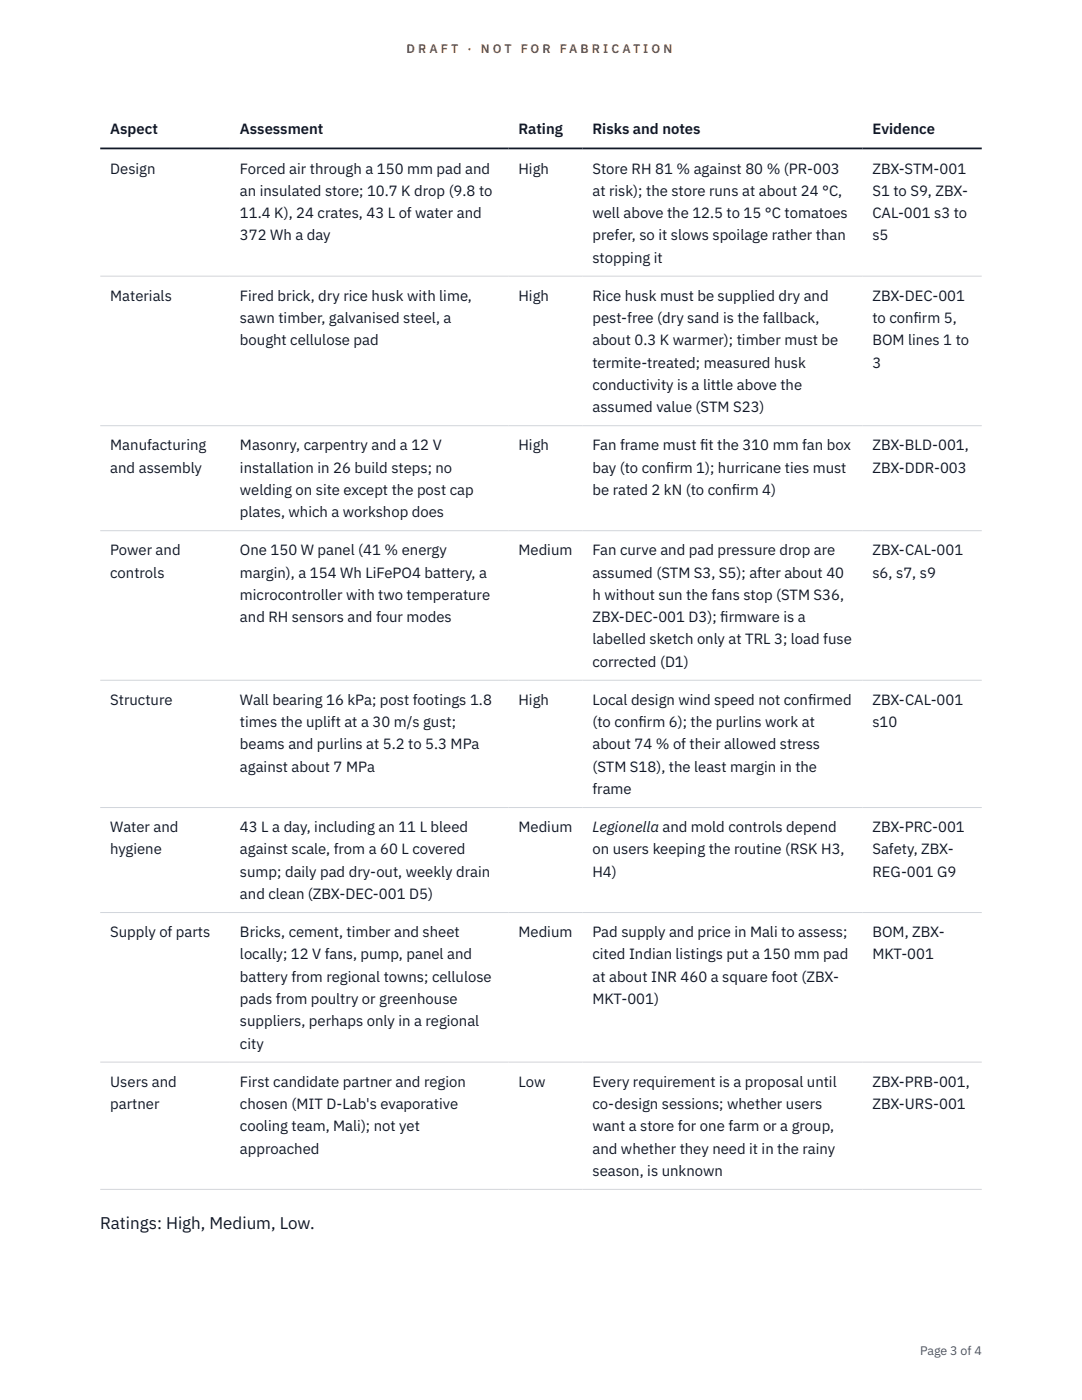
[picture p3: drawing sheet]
<svg xmlns="http://www.w3.org/2000/svg" width="216mm" height="279mm" viewBox="0 0 216 279" stroke-linecap="round" stroke-linejoin="round" font-family="sans-serif">
<defs><g id="words">
<text font-size="3.4" fill="#111827" x="20" y="245.3">Ratings: High, Medium, Low.</text>
<g font-size="3" fill="#111827">
<text x="22" y="26.8">Aspect</text>
<text x="47.9" y="26.8">Assessment</text>
<text x="103.5" y="26.8">Rating</text>
<text x="118.2" y="26.8">Risks and notes</text>
<text x="174.1" y="26.8">Evidence</text>
<text x="22" y="34.6">Design</text>
<text x="47.9" y="34.6">Forced air through a 150 mm pad and</text>
<text x="103.5" y="34.6">High</text>
<text x="118.2" y="34.6">Store RH 81 % against 80 % (PR-003</text>
<text x="174.1" y="34.6">ZBX-STM-001</text>
<text x="47.9" y="39.1">an insulated store; 10.7 K drop (9.8 to</text>
<text x="118.2" y="39.1">at risk); the store runs at about 24 °C,</text>
<text x="174.1" y="39.1">S1 to S9, ZBX-</text>
<text x="47.9" y="43.5">11.4 K), 24 crates, 43 L of water and</text>
<text x="47.9" y="48">372 Wh a day</text>
<text x="118.2" y="43.5">well above the 12.5 to 15 °C tomatoes</text>
<text x="118.2" y="48">prefer, so it slows spoilage rather than</text>
<text x="174.1" y="43.5">CAL-001 s3 to</text>
<text x="174.1" y="48">s5</text>
<text x="118.2" y="52.4">stopping it</text>
<text x="22" y="60">Materials</text>
<text x="47.9" y="60">Fired brick, dry rice husk with lime,</text>
<text x="47.9" y="64.5">sawn timber, galvanised steel, a</text>
<text x="103.5" y="60">High</text>
<text x="118.2" y="60">Rice husk must be supplied dry and</text>
<text x="118.2" y="64.5">pest-free (dry sand is the fallback,</text>
<text x="174.1" y="60">ZBX-DEC-001</text>
<text x="174.1" y="64.5">to conf</text>
<text x="182.3" y="64.5">irm 5,</text>
<text x="47.9" y="68.9">bought cellulose pad</text>
<text x="118.2" y="68.9">about 0.3 K warmer); timber must be</text>
<text x="174.1" y="68.9">BOM lines 1 to</text>
<text x="118.2" y="73.4">termite-treated; measured husk</text>
<text x="118.2" y="77.8">conductivity is a little above the</text>
<text x="174.1" y="73.4">3</text>
<text x="118.2" y="82.3">assumed value (STM S23)</text>
<text x="22" y="89.9">Manufacturing</text>
<text x="47.9" y="89.9">Masonry, carpentry and a 12 V</text>
<text x="103.5" y="89.9">High</text>
<text x="118.2" y="89.9">Fan frame must f</text>
<text x="139.7" y="89.9">it the 310 mm fan box</text>
<text x="174.1" y="89.9">ZBX-BLD-001,</text>
<text x="22" y="94.3">and assembly</text>
<text x="47.9" y="94.3">installation in 26 build steps; no</text>
<text x="118.2" y="94.3">bay (to conf</text>
<text x="132.9" y="94.3">irm 1); hurricane ties must</text>
<text x="174.1" y="94.3">ZBX-DDR-003</text>
<text x="47.9" y="98.8">welding on site except the post cap</text>
<text x="118.2" y="98.8">be rated 2 kN (to conf</text>
<text x="146" y="98.8">irm 4)</text>
<text x="47.9" y="103.2">plates, which a workshop does</text>
<text x="22" y="110.8">Power and</text>
<text x="47.9" y="110.8">One 150 W panel (41 % energy</text>
<text x="103.5" y="110.8">Medium</text>
<text x="118.2" y="110.8">Fan curve and pad pressure drop are</text>
<text x="174.1" y="110.8">ZBX-CAL-001</text>
<text x="22" y="115.3">controls</text>
<text x="47.9" y="115.3">margin), a 154 Wh LiFePO4 battery, a</text>
<text x="47.9" y="119.7">microcontroller with two temperature</text>
<text x="118.2" y="115.3">assumed (STM S3, S5); after about 40</text>
<text x="118.2" y="119.7">h without sun the fans stop (STM S36,</text>
<text x="174.1" y="115.3">s6, s7, s9</text>
<text x="47.9" y="124.2">and RH sensors and four modes</text>
<text x="118.2" y="124.2">ZBX-DEC-001 D3); f</text>
<text x="143.7" y="124.2">irmware is a</text>
<text x="118.2" y="128.6">labelled sketch only at TRL 3; load fuse</text>
<text x="118.2" y="133.1">corrected (D1)</text>
<text x="22" y="140.7">Structure</text>
<text x="47.9" y="140.7">Wall bearing 16 kPa; post footings 1.8</text>
<text x="103.5" y="140.7">High</text>
<text x="118.2" y="140.7">Local design wind speed not conf</text>
<text x="161.2" y="140.7">irmed</text>
<text x="174.1" y="140.7">ZBX-CAL-001</text>
<text x="47.9" y="145.1">times the uplift at a 30 m/s gust;</text>
<text x="47.9" y="149.6">beams and purlins at 5.2 to 5.3 MPa</text>
<text x="118.2" y="145.1">(to conf</text>
<text x="118.2" y="149.6">about 74 % of their allowed stress</text>
<text x="127.4" y="145.1">irm 6); the purlins work at</text>
<text x="174.1" y="145.1">s10</text>
<text x="47.9" y="154">against about 7 MPa</text>
<text x="118.2" y="154">(STM S18), the least margin in the</text>
<text x="118.2" y="158.5">frame</text>
<text x="22" y="166.1">Water and</text>
<text x="47.9" y="166.1">43 L a day, including an 11 L bleed</text>
<text x="103.5" y="166.1">Medium</text>
<text x="118.2" y="166.1">Legionella and mold controls depend</text>
<text x="174.1" y="166.1">ZBX-PRC-001</text>
<text x="22" y="170.5">hygiene</text>
<text x="47.9" y="170.5">against scale, from a 60 L covered</text>
<text x="118.2" y="170.5">on users keeping the routine (RSK H3,</text>
<text x="174.1" y="170.5">Safety, ZBX-</text>
<text x="47.9" y="175">sump; daily pad dry-out, weekly drain</text>
<text x="47.9" y="179.4">and clean (ZBX-DEC-001 D5)</text>
<text x="118.2" y="175">H4)</text>
<text x="174.1" y="175">REG-001 G9</text>
<text x="22" y="187">Supply of parts</text>
<text x="47.9" y="187">Bricks, cement, timber and sheet</text>
<text x="47.9" y="191.5">locally; 12 V fans, pump, panel and</text>
<text x="103.5" y="187">Medium</text>
<text x="118.2" y="187">Pad supply and price in Mali to assess;</text>
<text x="118.2" y="191.5">cited Indian listings put a 150 mm pad</text>
<text x="174.1" y="187">BOM, ZBX-</text>
<text x="174.1" y="191.5">MKT-001</text>
<text x="47.9" y="195.9">battery from regional towns; cellulose</text>
<text x="118.2" y="195.9">at about INR 460 a square foot (ZBX-</text>
<text x="47.9" y="200.4">pads from poultry or greenhouse</text>
<text x="118.2" y="200.4">MKT-001)</text>
<text x="47.9" y="204.8">suppliers, perhaps only in a regional</text>
<text x="47.9" y="209.3">city</text>
<text x="22" y="216.9">Users and</text>
<text x="22" y="221.3">partner</text>
<text x="47.9" y="216.9">First candidate partner and region</text>
<text x="47.9" y="221.3">chosen (MIT D-Lab's evaporative</text>
<text x="103.5" y="216.9">Low</text>
<text x="118.2" y="216.9">Every requirement is a proposal until</text>
<text x="118.2" y="221.3">co-design sessions; whether users</text>
<text x="174.1" y="216.9">ZBX-PRB-001,</text>
<text x="174.1" y="221.3">ZBX-URS-001</text>
<text x="47.9" y="225.8">cooling team, Mali); not yet</text>
<text x="118.2" y="225.8">want a store for one farm or a group,</text>
<text x="47.9" y="230.2">approached</text>
<text x="118.2" y="230.2">and whether they need it in the rainy</text>
<text x="118.2" y="234.7">season, is unknown</text>
</g>
<g font-size="2.5" fill="#b45309">
<text x="81.1" y="10.5">D R A F T</text>
<text x="93.3" y="10.5">·</text>
<text x="95.9" y="10.5">N O T</text>
<text x="103.9" y="10.5">F O R</text>
<text x="111.7" y="10.5">F A B R I C A T I O N</text>
</g>
<text font-size="2.5" fill="#4b5563" x="183.6" y="270.3">Page 3 of 4</text>
</g></defs>
<path d="M20 55.1h175.9M20 85h175.9M20 105.9h175.9M20 135.8h175.9M20 161.2h175.9M20 182.1h175.9M20 212h175.9M20 237.4h175.9" fill="none" stroke="#d1d5db" stroke-width=".2"/>
<path d="M20 29.6h175.9" fill="none" stroke="#111827" stroke-width=".35"/>
<use href="#words"/>
</svg>
